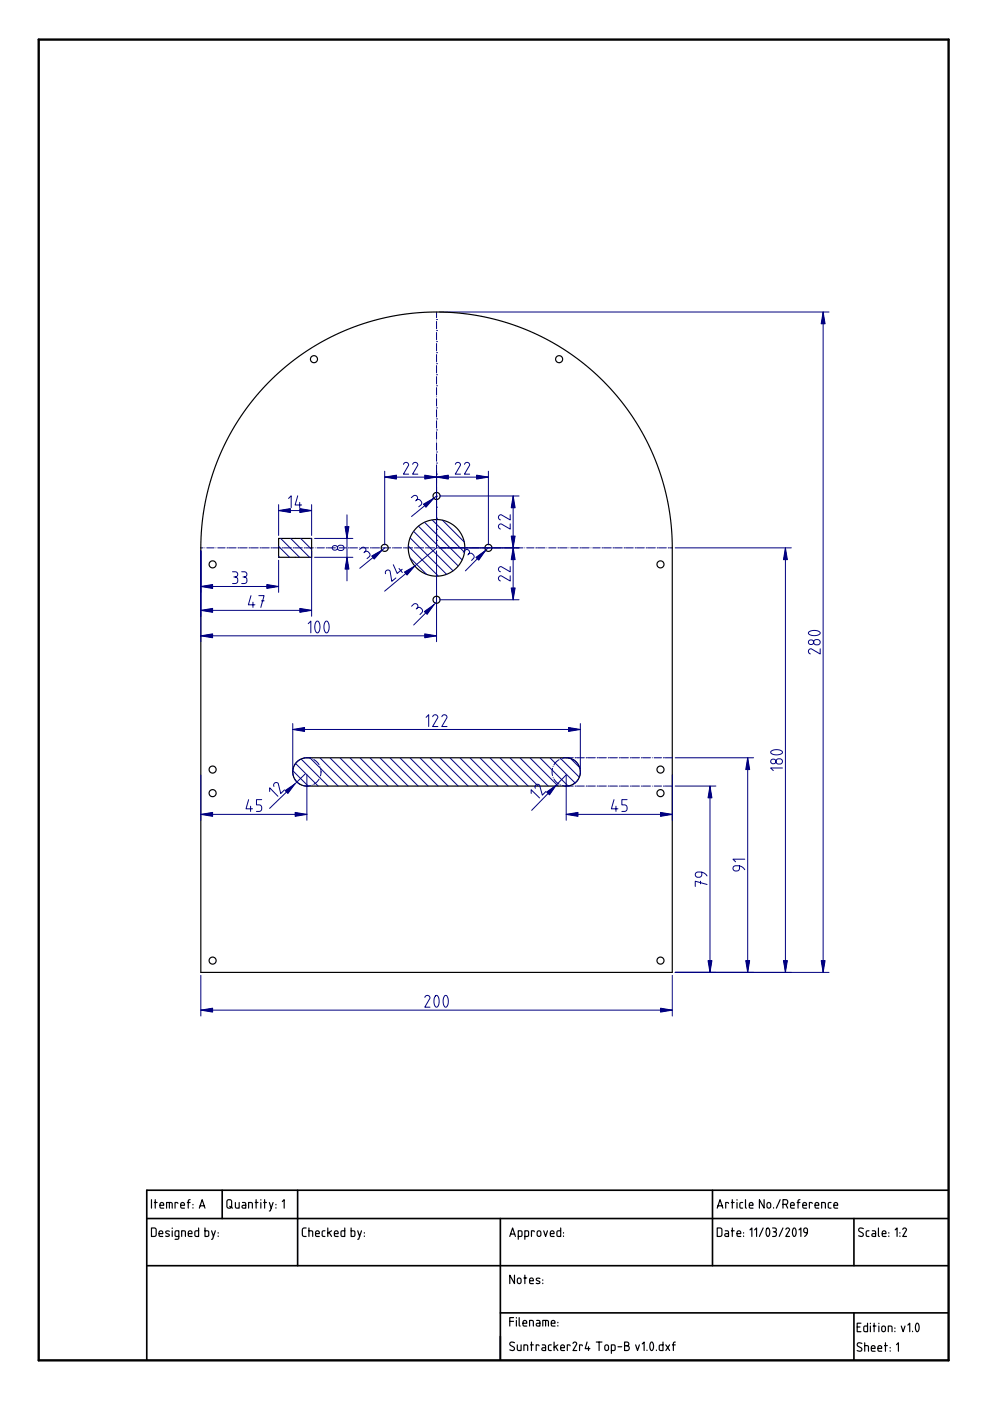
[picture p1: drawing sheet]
<svg xmlns="http://www.w3.org/2000/svg" width="210mm" height="297mm" viewBox="0 0 210 297" stroke-linecap="round" stroke-linejoin="round" font-family="sans-serif">
<path d="M8.2 8.4h192.9v280h-192.9z" fill="none" stroke="#000" stroke-width=".5"/>
<path d="M31.1 258.4h169.9M47.1 252.4v6M63.1 252.4v16M106.1 258.4v30M151.1 252.4v16M181.1 258.4v10M201 252.4h-169.9v36M31.1 268.4h169.9M106.1 278.4h94.9M181.1 278.4v10" fill="none" stroke="#000" stroke-width=".35"/>
<g fill="none" stroke="#000" stroke-width=".25">
<path d="M42.6 116.2v90h99.9v-90M32.1 254.4v1.8M32.7 255h.6M32.9 254.4v1.8M33.9 255.6h.8a.42 .42 0 0 0-.3-.6 .42 .42 0 0 0-.5 .4l.1 .7 .7 .1M35.3 256.2v-1.2h1.1l.1 1.2M35.9 255v1.2M37.7 255.2l-.1-.2h-.5v1.2M38.3 255.6h.8a.42 .42 0 0 0-.3-.6 .42 .42 0 0 0-.5 .4l.1 .7 .7 .1M39.7 255h.6M40.3 254.4l-.4 .2v1.6M40.9 255.4v.1"/>
<path d="M40.9 256.1v.1M42.3 256.2l.6-1.8 .6 1.8M42.4 255.7h.9M48.2 254.5l.5-.1 .3 .1 .1 1.3a.51 .51 0 0 1-.5 .4 .51 .51 0 0 1-.5-.4zM48.7 255.8l.6 .4M49.9 255v.9l.3 .3h.5v-1.2M51.4 255h.5l.2 .2v1h-.5a.3 .3 0 0 1-.3-.3 .3 .3 0 0 1 .3-.3h.5M52.7 256.2v-1.2l.8 .1v1.1M54.1 255h.6M54.3 254.4v1.8M55.3 254.4v.1M55.3 255v1.2"/>
<path d="M55.9 255h.6M56.1 254.4v1.8M57.1 255l.4 1.2M57.9 255l-.6 1.6-.2 .2M58.5 255.4v.1M58.5 256.1v.1M59.9 254.8l.4-.4v1.8M152.1 256.2l.6-1.8 .6 1.8M152.2 255.7h.9M154.5 255.2l-.2-.2h-.4v1.2M155.1 255h.6M155.3 254.4v1.8"/>
<path d="M156.3 254.4v.1M156.3 255v1.2M157.5 255h-.5l-.1 .3v.7l.6 .2M158.1 254.4v1.6l.2 .2M158.9 255.6h.8a.42 .42 0 0 0-.3-.6 .42 .42 0 0 0-.5 .4v.7l.8 .1M162 254.4v1.8l-1-1.8v1.8M162.7 255.1l.3-.1 .3 .1 .1 .7a.4 .4 0 0 1-.4 .4 .4 .4 0 0 1-.4-.4zM164 256.1v.1M165.4 254.4l-.8 1.8M166 255.4h.6a.51 .51 0 0 0 .4-.5 .51 .51 0 0 0-.4-.5h-.6v1.8M166.6 255.4l.4 .8M167.6 255.6h.8a.42 .42 0 0 0-.3-.6 .42 .42 0 0 0-.5 .4l.1 .7 .7 .1"/>
<path d="M169 255h.6M169.6 254.4l-.4 .2v1.6M170.2 255.6h.8a.42 .42 0 0 0-.3-.6 .42 .42 0 0 0-.5 .4l.1 .7 .7 .1M172.2 255.2l-.1-.2h-.5v1.2M172.8 255.6h.8a.42 .42 0 0 0-.3-.6 .42 .42 0 0 0-.5 .4l.1 .7 .7 .1M174.2 256.2v-1.2l.8 .1v1.1M176.2 255h-.4l-.2 .3 .1 .7 .5 .2M176.8 255.6h.8a.42 .42 0 0 0-.3-.6 .42 .42 0 0 0-.5 .4l.1 .7 .7 .1M32.1 260.4h.7l.3 .2v1.2l-.2 .3-.8 .1zM33.7 261.6h.8a.42 .42 0 0 0-.3-.6 .42 .42 0 0 0-.5 .4l.1 .7 .7 .1M35.9 261.1h-.7v.3l.6 .3 .1 .2-.2 .2h-.6M36.5 260.4v.1"/>
<path d="M36.5 261v1.2M37.9 262.2l-.5-.1-.3-.1v-.8l.2-.2h.6v1.5l-.2 .2-.6 .1M38.5 262.2v-1.2l.8 .1v1.1M39.9 261.6h.8a.42 .42 0 0 0-.3-.6 .42 .42 0 0 0-.5 .4l.1 .7 .7 .1M42.1 260.4v1.8l-.6-.1-.2-.2v-.8l.3-.1h.5M43.5 260.4v1.8l.6-.1 .2-.2-.1-.8-.2-.1h-.5M44.9 261l.4 1.2M45.7 261l-.6 1.6-.2 .2M46.3 261.4v.1M46.3 262.1v.1M64.9 260.4h-.6l-.2 .4 .1 1.2 .7 .2M65.5 261l.7 .1 .1 1.1"/>
<path d="M65.5 260.4v1.8M66.9 261.6h.8a.42 .42 0 0 0-.3-.6 .42 .42 0 0 0-.5 .4l.1 .7 .7 .1M68.9 261h-.4l-.2 .3 .1 .7 .5 .2M69.5 260.4v1.8M69.8 261.3l.5 .9M70.3 261l-.8 .5M70.9 261.6h.8a.42 .42 0 0 0-.3-.6 .42 .42 0 0 0-.5 .4l.1 .7 .7 .1M73.1 260.4v1.8l-.6-.1-.2-.2v-.8l.2-.1h.6M74.4 260.4v1.8l.7-.1 .1-.2v-.8l-.2-.1h-.6M75.8 261l.4 1.2M76.6 261l-.5 1.6-.3 .2M77.2 261.4v.1"/>
<path d="M77.2 262.1v.1M108.1 262.2l.6-1.8 .6 1.8M108.3 261.7h.8M108.9 279.4h-.8v1.8M109.1 270.4v1.8l-1-1.8v1.8M109.5 279.4v.1M109.5 280v1.2M109.8 271.1l.3-.1 .3 .1 .1 .7a.4 .4 0 0 1-.4 .4 .4 .4 0 0 1-.4-.4zM109.9 262.2l.5-.1 .3-.1v-.8l-.2-.2h-.6v1.8M110.1 279.4v1.6l.2 .2M111.1 271h.6M111.3 262.2l.5-.1 .3-.1v-.8l-.2-.2h-.6v1.8"/>
<path d="M111.3 270.4v1.8M112.3 271.6h.8a.42 .42 0 0 0-.3-.6 .42 .42 0 0 0-.5 .4l.1 .7 .7 .1M113.3 261.2l-.1-.2h-.5v1.2M113.8 280h.5l.2 .2v1h-.5a.3 .3 0 0 1-.3-.3 .3 .3 0 0 1 .3-.3h.5M114 261.1l.3-.1 .3 .1 .1 .7a.4 .4 0 0 1-.4 .4 .4 .4 0 0 1-.4-.4zM114.5 271.1h-.8l.1 .3 .6 .3 .1 .2-.2 .2h-.6M115.1 271.4v.1M115.1 272.1v.1M115.3 261l.4 1.2 .4-1.2M115.7 280v1.2M116.7 261.6h.8a.42 .42 0 0 0-.3-.6 .42 .42 0 0 0-.5 .4l.1 .7 .7 .1M118.9 260.4v1.8l-.6-.1-.2-.2v-.8l.2-.1h.6"/>
<path d="M119.5 261.4v.1M119.5 262.1v.1M152.1 260.4h.6l.3 .2 .1 1.2-.3 .3-.7 .1zM153.8 261h.5l.2 .2v1h-.5a.3 .3 0 0 1-.3-.3 .3 .3 0 0 1 .3-.3h.5M155.1 261h.6M155.3 260.4v1.8M156.3 261.6h.8a.42 .42 0 0 0-.3-.6 .42 .42 0 0 0-.5 .4l.1 .7 .7 .1M157.7 261.4v.1M157.7 262.1v.1M159 260.8l.4-.4v1.8M160 260.8l.4-.4v1.8M161.8 260.4l-.8 1.8"/>
<path d="M162.7 260.4h.1a1.15 1.15 0 0 1 0 1.7 1.38 1.38 0 0 1-.1-1.7zM163.8 260.4h.4a.4 .4 0 0 1 .4 .4 .4 .4 0 0 1-.4 .4 .51 .51 0 0 1 .4 .5 .51 .51 0 0 1-.4 .5h-.4M164 261.2h.2M166 260.4l-.8 1.8M166.6 260.7a.39 .39 0 0 1 .5-.3 .39 .39 0 0 1 .3 .4l-.8 1.4h.8M168.3 260.4h.1a1.15 1.15 0 0 1 0 1.7 1.38 1.38 0 0 1-.1-1.7zM169.4 260.8l.4-.4v1.8M171.2 261.4h-.4a.49 .49 0 0 1-.4-.6 .49 .49 0 0 1 .6-.4l.2 .3a1.37 1.37 0 0 1-.6 1.5M183.1 260.5l-.2-.1a.46 .46 0 0 0-.7 0 .46 .46 0 0 0 .1 .7l.5 .3a.46 .46 0 0 1 .1 .7 .46 .46 0 0 1-.7 0l-.1-.1M184.3 261h-.5l-.1 .3v.7l.6 .2M185 261h.5l.1 .2 .1 1h-.5a.3 .3 0 0 1-.3-.3 .3 .3 0 0 1 .3-.3h.5M186.3 260.4v1.6l.1 .2"/>
<path d="M187 261.6h.8a.42 .42 0 0 0-.2-.6 .42 .42 0 0 0-.6 .4l.1 .7 .7 .1M188.4 261.4v.1M188.4 262.1v.1M189.8 260.8l.4-.4v1.8M190.8 261.4v.1M190.8 262.1v.1M191.4 260.7a.39 .39 0 0 1 .5-.3 .39 .39 0 0 1 .3 .4l-.8 1.4h.8M108.1 280.2h.8M109.1 284.7l-.2-.1a.46 .46 0 0 0-.7 0 .46 .46 0 0 0 .1 .7l.6 .3a.46 .46 0 0 1 0 .7 .46 .46 0 0 1-.7 0l-.1-.1M109.7 285.1v1l.3 .2h.5v-1.2M110.9 280.6h.8a.42 .42 0 0 0-.3-.6 .42 .42 0 0 0-.5 .4l.1 .7 .7 .1M111.1 286.3v-1.2l.7 .2 .1 1"/>
<path d="M112.3 281.2v-1.2l.7 .1 .1 1.1M112.5 285.1h.6M112.7 284.5v1.8M114.3 285.3l-.1-.1-.5-.1v1.2M115 285.1l.5 .1 .2 .2v.9h-.5a.3 .3 0 0 1-.3-.3 .3 .3 0 0 1 .3-.3h.5M115.1 281.2v-1.2h1.1l.1 1.2M116.9 280.6h.8a.42 .42 0 0 0-.3-.6 .42 .42 0 0 0-.5 .4l.1 .7 .7 .1M116.9 285.1l-.4 .1-.2 .2v.8l.6 .1M117.5 284.5v1.8M117.7 285.5l.6 .8M118.3 280.4v.1M118.3 281.1v.1"/>
<path d="M118.3 285.1l-.8 .5M118.9 285.7h.8a.42 .42 0 0 0-.3-.5 .42 .42 0 0 0-.5 .3l.1 .8h.7M120.9 285.3l-.1-.1-.5-.1v1.2M121.5 284.8a.39 .39 0 0 1 .5-.3 .39 .39 0 0 1 .3 .5l-.8 1.3h.8M123.5 285.3l-.1-.1-.5-.1v1.2M124.5 284.5l-.4 1.4h1M124.8 285.5v.8M126.4 284.5h1.2M127 284.5v1.8M128.3 285.3l.3-.2 .3 .2 .1 .6a.4 .4 0 0 1-.4 .4 .4 .4 0 0 1-.4-.4zM129.6 286.3h.6l.2-.1v-.8l-.2-.2-.6-.1v1.8M131 285.5h.8"/>
<path d="M132.4 285.3h.5a.5 .5 0 0 1 .5 .5 .5 .5 0 0 1-.5 .5h-.5v-1.8h.5a.4 .4 0 0 1 .4 .4 .4 .4 0 0 1-.4 .4M134.8 285.1l.4 1.2 .4-1.2M136.2 284.9l.4-.4v1.8M137.2 286.2v.1M138 284.6l.2-.1a1.15 1.15 0 0 1-.1 1.8 1.38 1.38 0 0 1-.1-1.7zM139.2 286.2v.1M140.6 284.5v1.8h-.6l-.2-.2v-.8l.2-.2h.6M141.2 285.1l.8 1.2M142 285.1l-.8 1.2M142.6 285.1h.6M143.2 284.5l-.4 .3v1.5M181.7 281.3h.6"/>
<path d="M182.5 280.5h-.8v1.8h.8M182.7 284.8h-.1a.46 .46 0 0 0-.7 0 .46 .46 0 0 0 .1 .6l.5 .3a.46 .46 0 0 1 .1 .7 .46 .46 0 0 1-.7 0l-.2-.1M183.3 285.3l.8 .1v1.1M183.3 284.7v1.8M183.9 280.5v1.8h-.6l-.2-.2 .1-.8 .2-.1 .5-.1M184.5 280.5v.1M184.5 281.1v1.2M184.7 285.9h.8a.42 .42 0 0 0-.2-.6 .42 .42 0 0 0-.6 .4l.1 .7 .7 .1M185.1 281.1h.6M185.3 280.5v1.8M186.1 285.9h.8a.42 .42 0 0 0-.2-.6 .42 .42 0 0 0-.6 .4l.1 .7 .7 .1M186.3 280.5v.1"/>
<path d="M186.3 281.1v1.2M187.1 281.3l.2-.2 .3 .2 .1 .6a.4 .4 0 0 1-.4 .4 .4 .4 0 0 1-.4-.4zM187.5 285.3h.6M187.7 284.7v1.8M188.3 282.3v-1.2l.8 .2v1M188.7 285.7v.1M188.7 286.4v.1M189.7 281.5v.1M189.7 282.2v.1M190.1 285.1l.4-.4v1.8M191.1 281.1l.4 1.2 .4-1.2M192.5 280.9l.4-.4v1.8"/>
<path d="M193.5 282.2v.1M194.3 280.6l.2-.1a1.15 1.15 0 0 1-.1 1.8 1.38 1.38 0 0 1-.1-1.7z"/>
</g>
<path d="M42.6 214.2h99.9" fill="none" stroke="#000080" stroke-width=".21"/>
<path d="M42.6 214.2l2.5-.4v.8z" fill="#000080"/>
<path d="M42.6 214.2l2.5-.4v.8z" fill="#000080" stroke="#000080" stroke-width=".21"/>
<path d="M140 213.8l2.5 .4-2.5 .4z" fill="#000080"/>
<path d="M140 213.8l2.5 .4-2.5 .4z" fill="#000080" stroke="#000080" stroke-width=".21"/>
<path d="M166.5 116.2v90M42.6 206.8v8.6M90.1 211.5a.54 .54 0 0 1 .6-.5 .54 .54 0 0 1 .4 .7l-1 1.8h1.1M92.3 211.1l.3-.1a1.68 1.68 0 0 1 0 2.5 1.85 1.85 0 0 1-.3-2.4zM94.3 211.1l.2-.1a1.68 1.68 0 0 1 0 2.5 1.85 1.85 0 0 1-.2-2.4zM142.5 206.8v8.6" fill="none" stroke="#000080" stroke-width=".21"/>
<path d="M166.1 203.7h.8l-.4 2.5z" fill="#000080"/>
<path d="M166.1 203.7h.8l-.4 2.5z" fill="#000080" stroke="#000080" stroke-width=".21"/>
<path d="M166.5 116.2l.4 2.5h-.8z" fill="#000080"/>
<path d="M166.5 116.2l.4 2.5h-.8z" fill="#000080" stroke="#000080" stroke-width=".21"/>
<g fill="none" stroke="#000080" stroke-width=".21">
<path d="M143.2 116.2h24.6M163.5 159.3a1.7 1.7 0 0 1 2.4 .2 1.68 1.68 0 0 1-2.5 0zM158.5 160.7v45.5M164.7 161l.2-.1a.65 .65 0 0 1 .8 .1 .65 .65 0 0 1 0 .9 .65 .65 0 0 1-.8 .1 .56 .56 0 0 1-.2-1zM165.9 162.8h-2.5l.6 .6M143.2 206.2h24.6"/>
<circle cx="164" cy="161.4" r=".53"/>
</g>
<path d="M158.1 203.7h.8l-.4 2.5z" fill="#000080"/>
<path d="M158.1 203.7h.8l-.4 2.5z" fill="#000080" stroke="#000080" stroke-width=".21"/>
<path d="M158.5 160.7l.4 2.5h-.8z" fill="#000080"/>
<path d="M158.5 160.7l.4 2.5h-.8z" fill="#000080" stroke="#000080" stroke-width=".21"/>
<path d="M174.5 66.2v140M143.2 160.7h16.6M156.8 183.6v.5a.68 .68 0 0 1-.8 .6 .68 .68 0 0 1-.6-.8l.3-.2a1.87 1.87 0 0 1 2.2 .7M157.9 182.2h-2.5l.6 .5M143.2 206.2h16.6" fill="none" stroke="#000080" stroke-width=".21"/>
<path d="M174.1 203.7h.8l-.4 2.5z" fill="#000080"/>
<path d="M174.1 203.7h.8l-.4 2.5z" fill="#000080" stroke="#000080" stroke-width=".21"/>
<path d="M174.5 66.2l.4 2.5h-.8z" fill="#000080"/>
<path d="M174.5 66.2l.4 2.5h-.8z" fill="#000080" stroke="#000080" stroke-width=".21"/>
<g fill="none" stroke="#000080" stroke-width=".21">
<path d="M92.6 79.8v1.6M92.6 79.5h.1M92.6 77.5v1.6M92.6 77.1h.1M92.6 75.2v1.5M92.6 74.8h.1M92.6 72.8v1.6M92.6 72.4h.1M92.6 70.5v1.5M92.6 70.1h.1M92.6 68.1v1.6M92.6 67.8h.1"/>
<path d="M92.6 66.2v1.2M93.2 66.2h82.6M92.6 98.6v1.5M92.6 98.2h.1M92.6 96.2v1.6M92.6 95.8h.1M92.6 93.9v1.5M92.6 93.5h.1M92.6 91.5v1.6M92.6 91.2h.1M92.6 89.2v1.6M92.6 88.8h.1"/>
<path d="M92.6 86.9v1.5M92.6 86.5h.1M92.6 84.5v1.6M92.6 84.1h.1M92.6 82.2v1.5M92.6 81.8h.1M42.6 116.2h.4M43.4 116.2h.1M43.8 116.2h1.6M45.8 116.2h.1M46.2 116.2h1.5M48.1 116.2h.1"/>
<path d="M48.5 116.2h1.6M50.5 116.2h.1M50.8 116.2h1.6M52.8 116.2h.1M53.2 116.2h1.5M55.1 116.2h.1M55.5 116.2h1.6M57.5 116.2h.1M57.9 116.2h1.5M59.8 116.2h.1M60.2 116.2h1.6M62.2 116.2h.1"/>
<path d="M62.5 116.2h1.6M64.5 116.2h.1M64.9 116.2h1.5M66.8 116.2h.1M67.2 116.2h1.6M69.2 116.2h.1M69.6 116.2h1.5M71.5 116.2h.1M71.9 116.2h1.6M73.8 116.2h.1M74.2 116.2h1.6M76.2 116.2h.1"/>
<path d="M76.6 116.2h1.5M78.5 116.2h.1M78.9 116.2h1.6M80.9 116.2h.1M81.3 116.2h1.5M83.2 116.2h.1M83.6 116.2h1.6M85.5 116.2h.1M85.9 116.2h1.6M87.9 116.2h.1M88.3 116.2h1.5M90.2 116.2h.1"/>
<path d="M90.6 116.2h1.6M92.6 116.2l-11 9.1M92.6 114.9v1.3M92.6 114.6h.1M92.6 112.6v1.6M92.6 112.2h.1M92.6 110.3v1.5M92.6 109.9h.1M92.6 107.9v1.6M92.6 107.5h.1M92.6 105.6v1.5M92.6 105.2h.1"/>
<path d="M92.6 103.2v1.6M92.6 102.9h.1M92.6 100.9v1.6M92.6 100.5h.1M92.6 116.2h.1M92.9 116.2h1.6M94.9 116.2h.1M95.3 116.2h1.5M97.2 116.2h.1M97.6 116.2h1.6M99.6 116.2h.1M100 116.2h1.5"/>
<path d="M101.9 116.2h.1M102.3 116.2h1.6M104.3 116.2h.1M104.6 116.2h1.6M106.6 116.2h.1M107 116.2h1.5M108.9 116.2h.1M109.3 116.2h1.6M111.3 116.2h.1M111.7 116.2h1.5M113.6 116.2h.1M114 116.2h1.6"/>
<path d="M115.9 116.2h.1M116.3 116.2h1.6M118.3 116.2h.1M118.7 116.2h1.5M120.6 116.2h.1M121 116.2h1.6M123 116.2h.1M123.4 116.2h1.5M125.3 116.2h.1M125.7 116.2h1.6M127.6 116.2h.1M128 116.2h1.6"/>
<path d="M130 116.2h.1M130.4 116.2h1.5M132.3 116.2h.1M132.7 116.2h1.6M134.7 116.2h.1M135.1 116.2h1.5M137 116.2h.1M137.4 116.2h1.5M139.3 116.2h.1M139.7 116.2h1.6M141.7 116.2h.1M142.1 116.2h.4"/>
<path d="M171.5 134a1.7 1.7 0 0 1 2.4 .2 1.68 1.68 0 0 1-2.5 0zM172.7 135.8l.2-.2a.65 .65 0 0 1 .8 .1 .65 .65 0 0 1 0 .9 .65 .65 0 0 1-.8 .1 .56 .56 0 0 1-.2-.9zM173.9 137.5v1.2l-1.8-1.1a.54 .54 0 0 0-.7 .4 .54 .54 0 0 0 .4 .6M120 166.7h1.5M120 160.7h1.5M121.9 166.7h.1M121.9 160.7h.1M122.3 166.7h1.6M122.3 160.7h1.6M124.3 166.7h.1M124.3 160.7h.1M124.7 166.7h1.5"/>
<path d="M124.7 160.7h1.5M126.6 166.7h.1M126.6 160.7h.1M127 166.7h1.6M127 160.7h1.6M129 166.7h.1M129 160.7h.1M129.3 166.7h1.6M129.3 160.7h1.6M131.3 166.7h.1M131.3 160.7h.1M131.7 166.7h1.5"/>
<path d="M131.7 160.7h1.5M133.6 166.7h.1M133.6 160.7h.1M134 166.7h1.6M134 160.7h1.6M136 166.7h.1M136 160.7h.1M136.4 166.7h1.5M136.4 160.7h1.5M138.3 166.7h.1M138.3 160.7h.1M138.7 166.7h1.6"/>
<path d="M138.7 160.7h1.6M140.6 166.7h.1M140.6 160.7h.1M141 166.7h1.5M141 160.7h1.5M143.2 206.2h32.6"/>
<circle cx="172" cy="136.1" r=".53"/>
</g>
<g fill="none" stroke="#000" stroke-width=".25">
<path d="M65.1 160.7a3 3 0 0 0-3 3 3 3 0 0 0 3 3M120 160.7a3 3 0 0 1 3 3 3 3 0 0 1-3 3"/>
<circle cx="66.6" cy="76.2" r=".75"/>
<circle cx="118.5" cy="76.2" r=".75"/>
<circle cx="45.1" cy="119.7" r=".75"/>
<circle cx="92.6" cy="116.2" r="6"/>
<circle cx="140" cy="119.7" r=".75"/>
<circle cx="45.1" cy="168.2" r=".75"/>
<circle cx="45.1" cy="163.2" r=".75"/>
<circle cx="140" cy="163.2" r=".75"/>
<circle cx="140" cy="168.2" r=".75"/>
<circle cx="45.1" cy="203.7" r=".75"/>
<circle cx="140" cy="203.7" r=".75"/>
</g>
<path d="M85.8 121.3l2.1-1.3-1.6 1.9z" fill="#000080"/>
<path d="M85.8 121.3l2.1-1.3-1.6 1.9z" fill="#000080" stroke="#000080" stroke-width=".21"/>
<path d="M83.4 119.7l.8 1.9 1.1-.9M81.8 121.6a.54 .54 0 0 1 .2-.7 .54 .54 0 0 1 .7 .2l.4 2.2 .8-.8M84.6 120.5l.7 .9M150.5 166.7v39.5" fill="none" stroke="#000080" stroke-width=".21"/>
<path d="M42.6 116.2l.2-4.9 .7-4.9 1.3-4.8 1.6-4.5 2.1-4.5 2.5-4.3 2.9-3.8 3.3-3.7 3.7-3.3 3.8-2.9 4.3-2.5 4.4-2.1 4.7-1.7 4.8-1.2 4.7-.7 5-.2 4.8 .2 4.9 .7 4.8 1.2 4.5 1.6 4.5 2.1 4.2 2.6 4 2.9 3.5 3.2 3.4 3.7 2.9 4 2.5 4.1 2.1 4.5 1.7 4.7 1.2 4.8 .7 4.9 .2 4.8" fill="none" stroke="#000" stroke-width=".25"/>
<path d="M150.1 203.7h.8l-.4 2.5z" fill="#000080"/>
<path d="M150.1 203.7h.8l-.4 2.5z" fill="#000080" stroke="#000080" stroke-width=".21"/>
<path d="M150.5 166.7l.4 2.5h-.8z" fill="#000080"/>
<path d="M150.5 166.7l.4 2.5h-.8z" fill="#000080" stroke="#000080" stroke-width=".21"/>
<path d="M42.6 124.3h16.5M143.2 166.7h8.6M148.5 186.8v.6M148.8 184.9v.5a.68 .68 0 0 1-.8 .6 .68 .68 0 0 1-.5-.8l.2-.2a1.87 1.87 0 0 1 2.2 .7M149.9 187.5l-2.5-.7v1.1M143.2 206.2h8.6" fill="none" stroke="#000080" stroke-width=".21"/>
<path d="M42.6 124.3l2.5-.4v.9z" fill="#000080"/>
<path d="M42.6 124.3l2.5-.4v.9z" fill="#000080" stroke="#000080" stroke-width=".21"/>
<path d="M56.6 123.9l2.5 .4-2.5 .5z" fill="#000080"/>
<path d="M56.6 123.9l2.5 .4-2.5 .5z" fill="#000080" stroke="#000080" stroke-width=".21"/>
<path d="M42.6 116.8v8.8M59.1 118.8v6.8M42.6 134.8h50M49.3 121.2h.6a.56 .56 0 0 1 .5 .6 .56 .56 0 0 1-.5 .5 .71 .71 0 0 1 .5 .7 .71 .71 0 0 1-.5 .7h-.6M49.6 122.3h.3M51.2 121.2h.6a.56 .56 0 0 1 .6 .6 .56 .56 0 0 1-.6 .5 .71 .71 0 0 1 .6 .7 .71 .71 0 0 1-.6 .7h-.6M51.5 122.3h.3" fill="none" stroke="#000080" stroke-width=".21"/>
<path d="M42.6 134.8l2.5-.4v.8z" fill="#000080"/>
<path d="M42.6 134.8l2.5-.4v.8z" fill="#000080" stroke="#000080" stroke-width=".21"/>
<path d="M90.1 134.4l2.5 .4-2.5 .4z" fill="#000080"/>
<path d="M90.1 134.4l2.5 .4-2.5 .4z" fill="#000080" stroke="#000080" stroke-width=".21"/>
<g fill="none" stroke="#000080" stroke-width=".21">
<path d="M42.6 116.8v19.3M86.6 115.8l6.3 6.3M86.9 118.3l3.5 3.5M87 114l7.7 7.8M87.7 112.7l8.4 8.3M88.7 111.6l8.5 8.4M90 110.7l8 8M91.6 110.2l6.9 6.9M92.6 116.8v19.3M93.8 110.3l4.6 4.6M65.3 132.2l.6-.5v2.5M67.1 131.8l.2-.1a1.68 1.68 0 0 1 0 2.5 1.85 1.85 0 0 1-.2-2.4z"/>
<path d="M69 131.8l.2-.1a1.68 1.68 0 0 1 0 2.5 1.85 1.85 0 0 1-.2-2.4zM42.6 172.7h22.5"/>
</g>
<path d="M42.6 172.7l2.5-.5v.9z" fill="#000080"/>
<path d="M42.6 172.7l2.5-.5v.9z" fill="#000080" stroke="#000080" stroke-width=".21"/>
<path d="M62.6 172.2l2.5 .5-2.5 .4z" fill="#000080"/>
<path d="M62.6 172.2l2.5 .5-2.5 .4z" fill="#000080" stroke="#000080" stroke-width=".21"/>
<path d="M42.6 164.3v9.6M52.7 169.5l-.5 2h1.3M53.1 170.9v1.1M55.5 169.5h-1.1v1.2h.5a.71 .71 0 0 1 .6 .6 .71 .71 0 0 1-.6 .7h-.5M65.1 164.3v9.6M120 172.7h22.5" fill="none" stroke="#000080" stroke-width=".21"/>
<path d="M120 172.7l2.5-.5v.9z" fill="#000080"/>
<path d="M120 172.7l2.5-.5v.9z" fill="#000080" stroke="#000080" stroke-width=".21"/>
<path d="M140 172.2l2.5 .5-2.5 .4z" fill="#000080"/>
<path d="M140 172.2l2.5 .5-2.5 .4z" fill="#000080" stroke="#000080" stroke-width=".21"/>
<g fill="none" stroke="#000080" stroke-width=".21">
<path d="M62.1 153.4v9.6M62.1 154.7h60.9M123 153.4v9.6M62.2 162.9v1.5M62.3 164.8h.1M62.3 162.5h.1M62.5 165.2l1.1 1.1M63.6 161.1l-1.1 1.1M63.9 166.4h.1M63.9 160.9h.1M64.3 166.6h1.5M65.8 160.8h-1.5"/>
<path d="M66.2 160.9h.1M66.2 166.4v.1M66.5 161l1.1 1.1M67.6 165.2l-1.1 1.1M67.8 162.5h.1M67.8 164.9h.1M68 162.8l.1 .9-.1 .8M117.1 162.9v1.5M117.3 164.8h.1M117.3 162.5h.1M117.4 165.2l1.1 1.1M118.5 161.1l-1.1 1.1"/>
<path d="M118.9 166.4h.1M118.9 160.9h.1M119.2 166.6h1.6M120 164.3v9.6M120.8 160.8h-1.6M121.1 160.9h.1M121.2 166.4l-.1 .1M121.5 161l1.1 1.1M122.6 165.2l-1.1 1.1M122.8 162.5h.1M122.8 164.9h.1M122.9 162.8l.1 .9-.1 .8"/>
<path d="M130.2 169.5l-.6 2h1.4M130.6 170.9v1.1M133 169.5h-1.2v1.2h.6a.71 .71 0 0 1 .6 .6 .71 .71 0 0 1-.6 .7h-.6M142.5 164.3v9.6"/>
</g>
<path d="M65.1 166.7h54.9M65.1 160.7h54.9" fill="none" stroke="#000" stroke-width=".25"/>
<path d="M62.1 154.7l2.5-.5v.9z" fill="#000080"/>
<path d="M62.1 154.7l2.5-.5v.9z" fill="#000080" stroke="#000080" stroke-width=".21"/>
<path d="M120.5 154.2l2.5 .5-2.5 .4z" fill="#000080"/>
<path d="M120.5 154.2l2.5 .5-2.5 .4z" fill="#000080" stroke="#000080" stroke-width=".21"/>
<path d="M90.3 152.1l.6-.6v2.5M91.7 152a.54 .54 0 0 1 .7-.5 .54 .54 0 0 1 .4 .7l-1.1 1.8h1.1M93.7 152a.54 .54 0 0 1 .6-.5 .54 .54 0 0 1 .4 .7l-1 1.8h1.1M120 164.3l-7.3 7.5" fill="none" stroke="#000080" stroke-width=".21"/>
<path d="M115.9 167.9l2.1-1.5-1.5 2.1z" fill="#000080"/>
<path d="M115.9 167.9l2.1-1.5-1.5 2.1z" fill="#000080" stroke="#000080" stroke-width=".21"/>
<path d="M64.7 164.1l-7.5 7.3M112.6 168.2v-.8l1.8 1.8M113.5 167.1a.54 .54 0 0 1 .2-.7 .54 .54 0 0 1 .7 .1l.6 2.1 .8-.8" fill="none" stroke="#000080" stroke-width=".21"/>
<path d="M60.5 167.6l2-1.4-1.5 2z" fill="#000080"/>
<path d="M60.5 167.6l2-1.4-1.5 2z" fill="#000080" stroke="#000080" stroke-width=".21"/>
<g fill="none" stroke="#000080" stroke-width=".21">
<path d="M42.6 129.4h23.5M57.2 167.8v-.8l1.7 1.8M58.1 166.7a.54 .54 0 0 1 .2-.7 .54 .54 0 0 1 .7 .2l.5 2 .8-.7M62.1 163.4l3.2 3.3M62.7 161.9l4.8 4.8M63.8 160.9l5.8 5.8M65.7 160.7l6 6M67.8 160.7l6 6M69.9 160.7l6 6M72.1 160.7l6 6M74.2 160.7l6 6M76.3 160.7l6 6"/>
<path d="M78.4 160.7l6 6M80.5 160.7l6 6M82.7 160.7l6 6M84.8 160.7l6 6M86.9 160.7l6 6M89 160.7l6 6M91.1 160.7l6 6M93.3 160.7l6 6M95.4 160.7l6 6M97.5 160.7l6 6M99.6 160.7l6 6M101.7 160.7l6 6"/>
<path d="M103.9 160.7l6 6M106 160.7l6 6M108.1 160.7l6 6M110.2 160.7l6 6M112.4 160.7l5.9 6M114.5 160.7l5.9 5.9M116.6 160.7l5.3 5.3M118.7 160.7l4.1 4.1M121 160.8l1.9 1.9"/>
</g>
<path d="M59.1 114.2h7v4h-7z" fill="none" stroke="#000" stroke-width=".25"/>
<path d="M42.6 129.4l2.5-.4v.8z" fill="#000080"/>
<path d="M42.6 129.4l2.5-.4v.8z" fill="#000080" stroke="#000080" stroke-width=".21"/>
<path d="M63.6 129l2.5 .4-2.5 .4z" fill="#000080"/>
<path d="M63.6 129l2.5 .4-2.5 .4z" fill="#000080" stroke="#000080" stroke-width=".21"/>
<g fill="none" stroke="#000080" stroke-width=".21">
<path d="M42.6 116.8v13.9M59.1 115.8l2.3 2.4M59.1 118l.2 .2M59.5 114.2l4 4M61.6 114.2l4 4M63.8 114.2l2.3 2.3M65.9 114.2l.2 .2M66.1 116.8v13.9M73.6 109.2v14M53.2 126.3l-.5 1.9h1.3M53.6 127.7v1.1M54.9 126.3h1.1l-.7 2.5"/>
<path d="M55.4 127.4h.6"/>
</g>
<path d="M73.6 118.2l.4 2.5h-.8z" fill="#000080"/>
<path d="M73.6 118.2l.4 2.5h-.8z" fill="#000080" stroke="#000080" stroke-width=".21"/>
<path d="M73.2 111.7h.8l-.4 2.5z" fill="#000080"/>
<path d="M73.2 111.7h.8l-.4 2.5z" fill="#000080" stroke="#000080" stroke-width=".21"/>
<g fill="none" stroke="#000080" stroke-width=".21">
<path d="M59.1 108.2h7M66.7 118.2h8.1M66.7 114.2h8.1M71.7 115.8l.2-.2a.65 .65 0 0 1 .9 .1 .65 .65 0 0 1 0 .9 .65 .65 0 0 1-.9 .1 .56 .56 0 0 1-.2-.9z"/>
<circle cx="71" cy="116.1" r=".53"/>
</g>
<path d="M59.1 108.2l2.5-.4v.9z" fill="#000080"/>
<path d="M59.1 108.2l2.5-.4v.9z" fill="#000080" stroke="#000080" stroke-width=".21"/>
<path d="M63.6 107.8l2.5 .4-2.5 .5z" fill="#000080"/>
<path d="M63.6 107.8l2.5 .4-2.5 .5z" fill="#000080" stroke="#000080" stroke-width=".21"/>
<path d="M59.1 107v6.5M61.2 105.7l.5-.6v2.5M63.1 105.1l-.5 2h1.4M63.5 106.5v1.1M66.1 107v6.5M103.5 116.2l-4.8 4.8" fill="none" stroke="#000080" stroke-width=".21"/>
<g fill="none" stroke="#000" stroke-width=".25">
<circle cx="81.6" cy="116.2" r=".75"/>
<circle cx="92.6" cy="105.2" r=".75"/>
<circle cx="103.6" cy="116.2" r=".75"/>
<circle cx="92.6" cy="127.2" r=".75"/>
</g>
<path d="M100.9 118.2l2.1-1.5-1.5 2.1z" fill="#000080"/>
<path d="M100.9 118.2l2.1-1.5-1.5 2.1z" fill="#000080" stroke="#000080" stroke-width=".21"/>
<path d="M81.6 116.2l-5.3 4.3M98.2 117.1l.4-.4a.56 .56 0 0 1 .8 0 .56 .56 0 0 1 0 .8 .71 .71 0 0 1 .9 0 .71 .71 0 0 1 .1 .9l-.4 .4M99.4 117.5l-.2 .1" fill="none" stroke="#000080" stroke-width=".21"/>
<path d="M78.8 117.9l2.2-1.3-1.7 1.9z" fill="#000080"/>
<path d="M78.8 117.9l2.2-1.3-1.7 1.9z" fill="#000080" stroke="#000080" stroke-width=".21"/>
<path d="M76.2 116.5l.5-.4a.56 .56 0 0 1 .8 .1 .56 .56 0 0 1-.1 .8 .71 .71 0 0 1 .9 .2 .71 .71 0 0 1 0 .9l-.5 .3M77.4 117l-.2 .2M92.6 127.7l-4.9 4.8" fill="none" stroke="#000080" stroke-width=".21"/>
<path d="M90 129.7l2-1.5-1.4 2.1z" fill="#000080"/>
<path d="M90 129.7l2-1.5-1.4 2.1z" fill="#000080" stroke="#000080" stroke-width=".21"/>
<path d="M92.6 105.2l-5.3 4.3M87.3 128.5l.4-.4a.56 .56 0 0 1 .7 0 .56 .56 0 0 1 0 .8 .71 .71 0 0 1 .9 .1 .71 .71 0 0 1 .1 .9l-.4 .4M88.4 128.9l-.2 .2" fill="none" stroke="#000080" stroke-width=".21"/>
<path d="M89.8 106.9l2.2-1.3-1.7 1.9z" fill="#000080"/>
<path d="M89.8 106.9l2.2-1.3-1.7 1.9z" fill="#000080" stroke="#000080" stroke-width=".21"/>
<path d="M87.2 105.5l.4-.3a.56 .56 0 0 1 .8 0 .56 .56 0 0 1-.1 .8 .71 .71 0 0 1 .9 .2 .71 .71 0 0 1 0 .9l-.4 .3M88.3 106l-.2 .2M108.8 116.2v11" fill="none" stroke="#000080" stroke-width=".21"/>
<path d="M108.4 124.7h.8l-.4 2.5z" fill="#000080"/>
<path d="M108.4 124.7h.8l-.4 2.5z" fill="#000080" stroke="#000080" stroke-width=".21"/>
<path d="M108.8 116.2l.4 2.5h-.8z" fill="#000080"/>
<path d="M108.8 116.2l.4 2.5h-.8z" fill="#000080" stroke="#000080" stroke-width=".21"/>
<path d="M93.2 116.2h16.9M108.8 105.2v11M93.2 127.2h16.9M108.2 122.1v1.1l-1.9-1.1a.54 .54 0 0 0-.6 .4 .54 .54 0 0 0 .4 .7M108.2 120.1v1.1l-1.9-1a.54 .54 0 0 0-.6 .4 .54 .54 0 0 0 .4 .6" fill="none" stroke="#000080" stroke-width=".21"/>
<path d="M108.4 113.7h.8l-.4 2.5z" fill="#000080"/>
<path d="M108.4 113.7h.8l-.4 2.5z" fill="#000080" stroke="#000080" stroke-width=".21"/>
<path d="M108.8 105.2l.4 2.5h-.8z" fill="#000080"/>
<path d="M108.8 105.2l.4 2.5h-.8z" fill="#000080" stroke="#000080" stroke-width=".21"/>
<path d="M81.6 101.2h11M93.2 116.2h16.9M93.2 105.2h16.9M108.2 111.1v1.1l-1.9-1.1a.54 .54 0 0 0-.6 .4 .54 .54 0 0 0 .4 .7M108.2 109.1v1.1l-1.9-1a.54 .54 0 0 0-.6 .4 .54 .54 0 0 0 .4 .6" fill="none" stroke="#000080" stroke-width=".21"/>
<path d="M90.1 100.7l2.5 .5-2.5 .4z" fill="#000080"/>
<path d="M90.1 100.7l2.5 .5-2.5 .4z" fill="#000080" stroke="#000080" stroke-width=".21"/>
<path d="M81.6 101.2l2.5-.5v.9z" fill="#000080"/>
<path d="M81.6 101.2l2.5-.5v.9z" fill="#000080" stroke="#000080" stroke-width=".21"/>
<path d="M81.6 99.9v15.6M85.6 98.4a.54 .54 0 0 1 .6-.4 .54 .54 0 0 1 .4 .7l-1.1 1.8h1.1M87.5 98.4a.54 .54 0 0 1 .6-.4 .54 .54 0 0 1 .5 .7l-1.1 1.8h1.1M92.6 99.9v15.6M92.6 101.2h11" fill="none" stroke="#000080" stroke-width=".21"/>
<path d="M101.1 100.7l2.5 .5-2.5 .4z" fill="#000080"/>
<path d="M101.1 100.7l2.5 .5-2.5 .4z" fill="#000080" stroke="#000080" stroke-width=".21"/>
<path d="M92.6 101.2l2.5-.5v.9z" fill="#000080"/>
<path d="M92.6 101.2l2.5-.5v.9z" fill="#000080" stroke="#000080" stroke-width=".21"/>
<path d="M92.6 99.9v15.6M96.5 98.4a.54 .54 0 0 1 .7-.4 .54 .54 0 0 1 .4 .7l-1.1 1.8h1.1M98.5 98.4a.54 .54 0 0 1 .6-.4 .54 .54 0 0 1 .4 .7l-1 1.8h1.1M103.6 99.9v15.6" fill="none" stroke="#000080" stroke-width=".21"/>
</svg>
